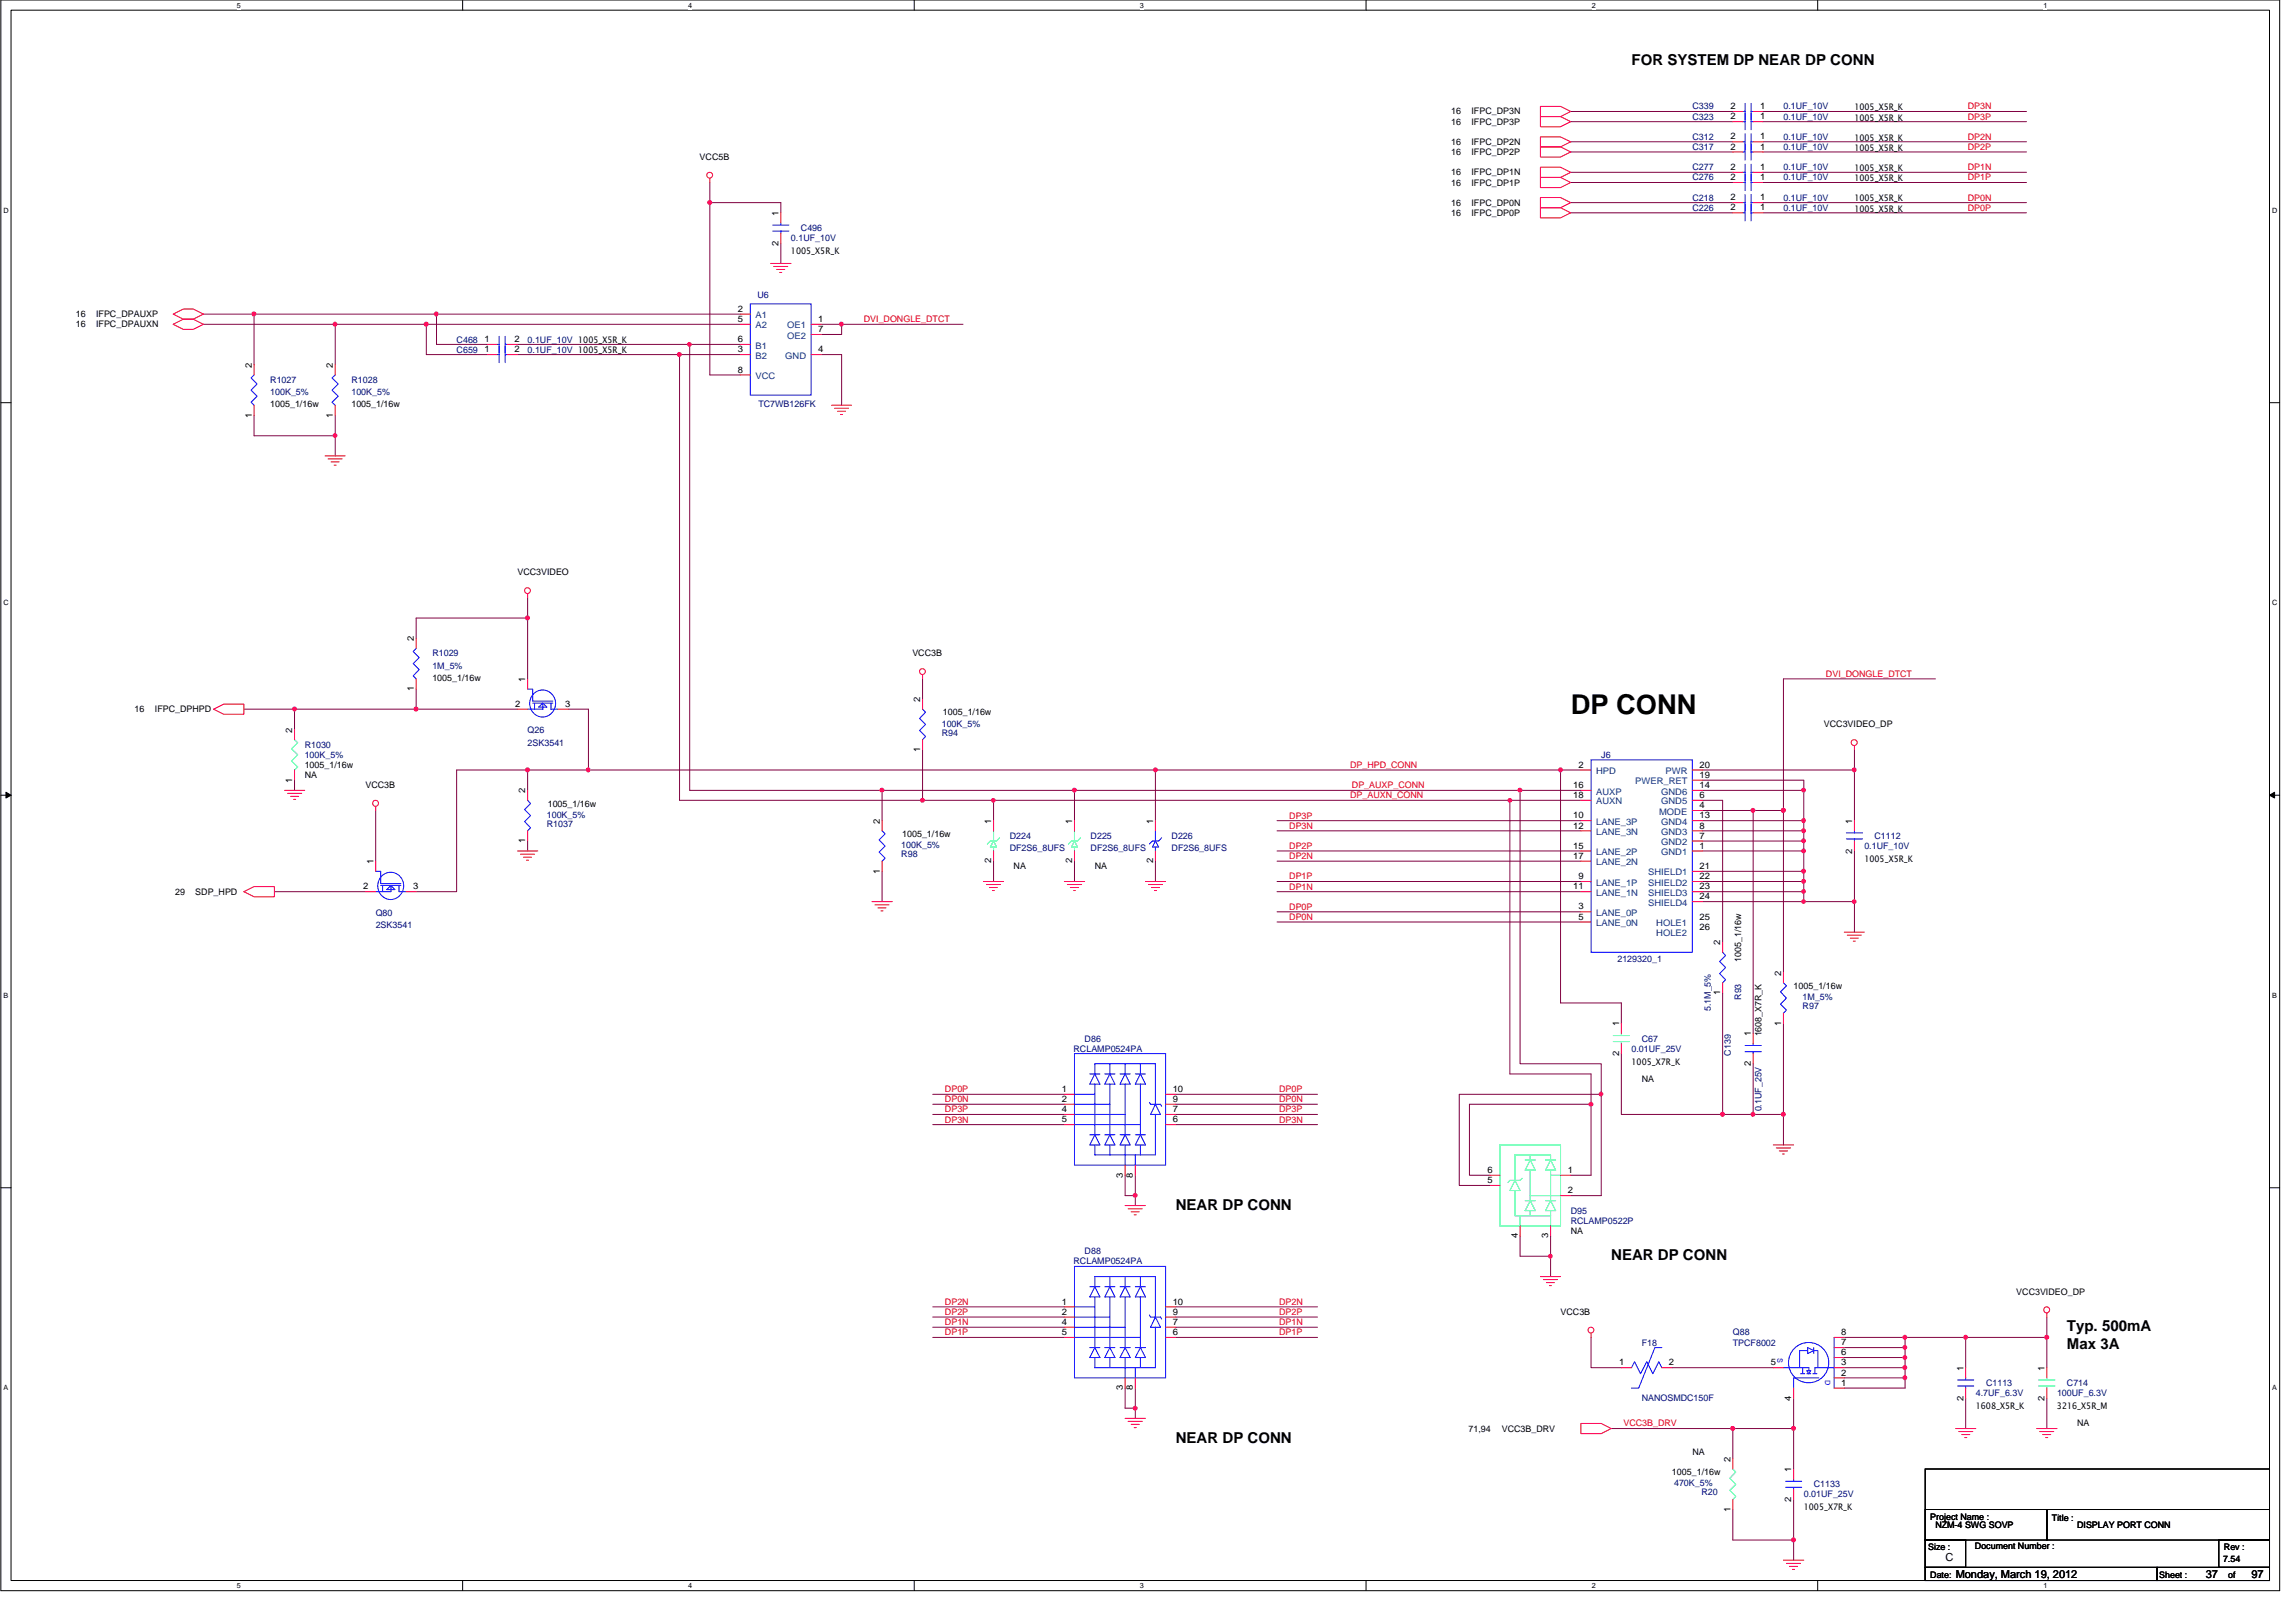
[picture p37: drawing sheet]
<svg xmlns="http://www.w3.org/2000/svg" width="420mm" height="297mm" viewBox="0 0 420 297" stroke-linecap="round" stroke-linejoin="round" font-family="sans-serif">
<defs><g id="words">
<text font-size="5" x="287.6" y="130.7">DP CONN</text>
<g font-size="2.8">
<text x="298.7" y="11.9">FOR SYSTEM DP NEAR DP CONN</text>
<text x="215.3" y="221.4">NEAR DP CONN</text>
<text x="295" y="230.7">NEAR DP CONN</text>
<text x="378.4" y="243.6">Typ. 500mA</text>
<text x="378.4" y="247">Max 3A</text>
<text x="215.3" y="264">NEAR DP CONN</text>
</g>
<g font-size="2">
<text x="356.2" y="285.6">C</text>
<text x="358" y="288.8">Monday, March 19, 2012</text>
<text x="403.8" y="288.8">37</text>
<text x="412.2" y="288.8">97</text>
</g>
<g font-size="1.7">
<text x="265.7" y="22.8">16</text>
<text x="265.7" y="21">16</text>
<text x="269.4" y="22.8">IFPC_DP3P</text>
<text x="269.4" y="21">IFPC_DP3N</text>
<text x="316.8" y="21.8">2</text>
<text x="316.8" y="20">2</text>
<text x="322.3" y="21.8">1</text>
<text x="322.3" y="20">1</text>
<text x="339.5" y="22.1">1005_X5R_K</text>
<text x="339.5" y="20.2">1005_X5R_K</text>
<text x="128.1" y="29.3">VCC5B</text>
<text x="265.7" y="28.4">16</text>
<text x="265.7" y="26.5">16</text>
<text x="269.4" y="28.4">IFPC_DP2P</text>
<text x="269.4" y="26.5">IFPC_DP2N</text>
<text x="316.8" y="25.5">2</text>
<text x="316.8" y="27.4">2</text>
<text x="322.3" y="25.5">1</text>
<text x="322.3" y="27.4">1</text>
<text x="339.5" y="25.8">1005_X5R_K</text>
<text x="339.5" y="27.6">1005_X5R_K</text>
<text x="265.7" y="34">16</text>
<text x="265.7" y="32.1">16</text>
<text x="269.4" y="34">IFPC_DP1P</text>
<text x="269.4" y="32.1">IFPC_DP1N</text>
<text x="316.8" y="33">2</text>
<text x="316.8" y="31.1">2</text>
<text x="322.3" y="33">1</text>
<text x="322.3" y="31.1">1</text>
<text x="339.5" y="33.2">1005_X5R_K</text>
<text x="339.5" y="31.3">1005_X5R_K</text>
<text x="142.5" y="39.5" transform="rotate(-90 142.5 39.5)">1</text>
<text x="265.7" y="39.5">16</text>
<text x="265.7" y="37.6">16</text>
<text x="269.4" y="39.5">IFPC_DP0P</text>
<text x="269.4" y="37.6">IFPC_DP0N</text>
<text x="316.8" y="36.7">2</text>
<text x="316.8" y="38.5">2</text>
<text x="322.3" y="36.7">1</text>
<text x="322.3" y="38.5">1</text>
<text x="339.5" y="36.9">1005_X5R_K</text>
<text x="339.5" y="38.7">1005_X5R_K</text>
<text x="142.5" y="45" transform="rotate(-90 142.5 45)">2</text>
<text x="144.8" y="46.5">1005_X5R_K</text>
<text x="13.9" y="58">16</text>
<text x="13.9" y="59.9">16</text>
<text x="17.6" y="58">IFPC_DPAUXP</text>
<text x="17.6" y="59.9">IFPC_DPAUXN</text>
<text x="135.1" y="57.1">2</text>
<text x="135.1" y="58.9">5</text>
<text x="149.8" y="58.9">1</text>
<text x="88.7" y="62.6">1</text>
<text x="88.7" y="64.5">1</text>
<text x="94.2" y="62.6">2</text>
<text x="94.2" y="64.5">2</text>
<text x="135.1" y="62.6">6</text>
<text x="135.1" y="64.5">3</text>
<text x="149.8" y="64.5">4</text>
<text x="149.8" y="60.8">7</text>
<text x="46.1" y="67.3" transform="rotate(-90 46.1 67.3)">2</text>
<text x="60.9" y="67.3" transform="rotate(-90 60.9 67.3)">2</text>
<text x="135.1" y="68.2">8</text>
<text x="46.1" y="76.5" transform="rotate(-90 46.1 76.5)">1</text>
<text x="49.5" y="74.5">1005_1/16w</text>
<text x="60.9" y="76.5" transform="rotate(-90 60.9 76.5)">1</text>
<text x="64.3" y="74.5">1005_1/16w</text>
<text x="94.7" y="105.3">VCC3VIDEO</text>
<text x="75.8" y="117.3" transform="rotate(-90 75.8 117.3)">2</text>
<text x="79.2" y="124.6">1005_1/16w</text>
<text x="96.2" y="124.8" transform="rotate(-90 96.2 124.8)">1</text>
<text x="167" y="120.1">VCC3B</text>
<text x="24.6" y="130.3">16</text>
<text x="28.4" y="130.3">IFPC_DPHPD</text>
<text x="75.8" y="126.5" transform="rotate(-90 75.8 126.5)">1</text>
<text x="94.3" y="129.4">2</text>
<text x="103.5" y="129.4">3</text>
<text x="168.5" y="128.5" transform="rotate(-90 168.5 128.5)">2</text>
<text x="172.6" y="130.9">1005_1/16w</text>
<text x="53.5" y="134.1" transform="rotate(-90 53.5 134.1)">2</text>
<text x="168.5" y="137.7" transform="rotate(-90 168.5 137.7)">1</text>
<text x="333.9" y="133.1">VCC3VIDEO_DP</text>
<text x="53.5" y="143.2" transform="rotate(-90 53.5 143.2)">1</text>
<text x="55.8" y="140.5">1005_1/16w</text>
<text x="55.8" y="142.4">NA</text>
<text x="289" y="140.5">2</text>
<text x="311.1" y="142.4">19</text>
<text x="311.1" y="140.5">20</text>
<text x="66.9" y="144.3">VCC3B</text>
<text x="96.2" y="145.2" transform="rotate(-90 96.2 145.2)">2</text>
<text x="100.3" y="147.6">1005_1/16w</text>
<text x="288" y="149.8">10</text>
<text x="288" y="146">18</text>
<text x="288" y="144.2">16</text>
<text x="311.1" y="147.9">4</text>
<text x="311.1" y="149.8">13</text>
<text x="311.1" y="146">6</text>
<text x="311.1" y="144.2">14</text>
<text x="96.2" y="154.3" transform="rotate(-90 96.2 154.3)">1</text>
<text x="161.1" y="150.7" transform="rotate(-90 161.1 150.7)">2</text>
<text x="165.2" y="153.2">1005_1/16w</text>
<text x="181.5" y="150.7" transform="rotate(-90 181.5 150.7)">1</text>
<text x="196.3" y="150.7" transform="rotate(-90 196.3 150.7)">1</text>
<text x="211.1" y="150.7" transform="rotate(-90 211.1 150.7)">1</text>
<text x="288" y="155.3">15</text>
<text x="288" y="151.6">12</text>
<text x="311.1" y="153.5">7</text>
<text x="311.1" y="151.6">8</text>
<text x="311.1" y="155.3">1</text>
<text x="339.1" y="150.7" transform="rotate(-90 339.1 150.7)">1</text>
<text x="68.4" y="158.2" transform="rotate(-90 68.4 158.2)">1</text>
<text x="161.1" y="159.9" transform="rotate(-90 161.1 159.9)">1</text>
<text x="181.5" y="158" transform="rotate(-90 181.5 158)">2</text>
<text x="185.6" y="159.1">NA</text>
<text x="196.3" y="158" transform="rotate(-90 196.3 158)">2</text>
<text x="200.4" y="159.1">NA</text>
<text x="211.1" y="158" transform="rotate(-90 211.1 158)">2</text>
<text x="288" y="157.2">17</text>
<text x="289" y="160.9">9</text>
<text x="311.1" y="160.9">22</text>
<text x="311.1" y="159">21</text>
<text x="339.1" y="156.2" transform="rotate(-90 339.1 156.2)">2</text>
<text x="341.3" y="157.8">1005_X5R_K</text>
<text x="32.1" y="163.7">29</text>
<text x="35.8" y="163.7">SDP_HPD</text>
<text x="66.5" y="162.8">2</text>
<text x="75.6" y="162.8">3</text>
<text x="288" y="162.8">11</text>
<text x="289" y="166.5">3</text>
<text x="311.1" y="164.6">24</text>
<text x="311.1" y="162.8">23</text>
<text x="289" y="168.3">5</text>
<text x="311.1" y="168.3">25</text>
<text x="311.1" y="170.2">26</text>
<text x="314.9" y="173" transform="rotate(-90 314.9 173)">2</text>
<text x="318.8" y="176" transform="rotate(-90 318.8 176)">1005_1/16w</text>
<text x="326.1" y="178.6" transform="rotate(-90 326.1 178.6)">2</text>
<text x="314.9" y="182.2" transform="rotate(-90 314.9 182.2)">1</text>
<text x="328.4" y="181">1005_1/16w</text>
<text x="296.4" y="187.8" transform="rotate(-90 296.4 187.8)">1</text>
<text x="320.5" y="189.7" transform="rotate(-90 320.5 189.7)">1</text>
<text x="322.5" y="189.7" transform="rotate(-90 322.5 189.7)">1608_X7R_K</text>
<text x="326.1" y="187.7" transform="rotate(-90 326.1 187.7)">1</text>
<text x="296.4" y="193.3" transform="rotate(-90 296.4 193.3)">2</text>
<text x="298.7" y="194.9">1005_X7R_K</text>
<text x="320.5" y="195.1" transform="rotate(-90 320.5 195.1)">2</text>
<text x="194.4" y="203.5">4</text>
<text x="194.4" y="201.7">2</text>
<text x="194.4" y="199.9">1</text>
<text x="214.7" y="203.5">7</text>
<text x="214.7" y="201.7">9</text>
<text x="214.7" y="199.9">10</text>
<text x="300.6" y="198">NA</text>
<text x="194.4" y="205.4">5</text>
<text x="214.7" y="205.4">6</text>
<text x="205.6" y="215.5" transform="rotate(-90 205.6 215.5)">3</text>
<text x="207.4" y="215.5" transform="rotate(-90 207.4 215.5)">8</text>
<text x="272.3" y="214.7">6</text>
<text x="287" y="214.7">1</text>
<text x="272.3" y="216.5">5</text>
<text x="287" y="218.4">2</text>
<text x="277.9" y="226.7" transform="rotate(-90 277.9 226.7)">4</text>
<text x="283.5" y="226.7" transform="rotate(-90 283.5 226.7)">3</text>
<text x="287.6" y="225.8">NA</text>
<text x="194.4" y="238.8">1</text>
<text x="214.7" y="238.8">10</text>
<text x="369.1" y="237">VCC3VIDEO_DP</text>
<text x="194.4" y="242.5">4</text>
<text x="194.4" y="244.3">5</text>
<text x="194.4" y="240.6">2</text>
<text x="214.7" y="242.5">7</text>
<text x="214.7" y="244.3">6</text>
<text x="214.7" y="240.6">9</text>
<text x="285.7" y="240.7">VCC3B</text>
<text x="337.1" y="244.3">8</text>
<text x="296.4" y="249.9">1</text>
<text x="305.5" y="249.9">2</text>
<text x="324.2" y="249.9">5</text>
<text x="337.1" y="246.2">7</text>
<text x="337.1" y="249.9">3</text>
<text x="337.1" y="248">6</text>
<text x="337.1" y="251.8">2</text>
<text x="359.4" y="250.9" transform="rotate(-90 359.4 250.9)">1</text>
<text x="374.3" y="250.9" transform="rotate(-90 374.3 250.9)">1</text>
<text x="205.6" y="254.5" transform="rotate(-90 205.6 254.5)">3</text>
<text x="207.4" y="254.5" transform="rotate(-90 207.4 254.5)">8</text>
<text x="327.9" y="256.3" transform="rotate(-90 327.9 256.3)">4</text>
<text x="337.1" y="253.6">1</text>
<text x="359.4" y="256.3" transform="rotate(-90 359.4 256.3)">2</text>
<text x="361.7" y="257.9">1608_X5R_K</text>
<text x="374.3" y="256.3" transform="rotate(-90 374.3 256.3)">2</text>
<text x="376.6" y="257.9">3216_X5R_M</text>
<text x="268.8" y="262">71,94</text>
<text x="274.9" y="262">VCC3B_DRV</text>
<text x="380.3" y="261.1">NA</text>
<text x="306.1" y="270">1005_1/16w</text>
<text x="309.8" y="266.3">NA</text>
<text x="316.8" y="267.5" transform="rotate(-90 316.8 267.5)">2</text>
<text x="327.9" y="269.4" transform="rotate(-90 327.9 269.4)">1</text>
<text x="327.9" y="274.9" transform="rotate(-90 327.9 274.9)">2</text>
<text x="316.8" y="276.7" transform="rotate(-90 316.8 276.7)">1</text>
<text x="330.2" y="276.4">1005_X7R_K</text>
<text x="353.4" y="278.1">Project Name :</text>
<text x="354.3" y="279.6">NZM-4 SWG SOVP</text>
<text x="375.7" y="278.3">Title :</text>
<text x="380.3" y="279.6">DISPLAY PORT CONN</text>
<text x="353" y="283.7">Size :</text>
<text x="361.6" y="283.5">Document Number :</text>
<text x="407" y="285.9">7.54</text>
<text x="407.1" y="283.7">Rev :</text>
<text x="353.4" y="288.7">Date:</text>
<text x="395.3" y="288.7">Sheet :</text>
<text x="407.9" y="288.7">of</text>
</g>
<g font-size="1.7" fill="#000080">
<text x="309.8" y="21.9">C323</text>
<text x="309.8" y="20">C339</text>
<text x="326.5" y="21.9">0.1UF_10V</text>
<text x="326.5" y="20">0.1UF_10V</text>
<text x="309.8" y="25.6">C312</text>
<text x="309.8" y="27.4">C317</text>
<text x="326.5" y="25.6">0.1UF_10V</text>
<text x="326.5" y="27.4">0.1UF_10V</text>
<text x="309.8" y="33">C276</text>
<text x="309.8" y="31.2">C277</text>
<text x="326.5" y="33">0.1UF_10V</text>
<text x="326.5" y="31.2">0.1UF_10V</text>
<text x="309.8" y="36.7">C218</text>
<text x="309.8" y="38.6">C226</text>
<text x="326.5" y="36.7">0.1UF_10V</text>
<text x="326.5" y="38.6">0.1UF_10V</text>
<text x="144.8" y="44.2">0.1UF_10V</text>
<text x="146.6" y="42.3">C496</text>
<text x="138.7" y="54.5">U6</text>
<text x="83.6" y="62.7">C468</text>
<text x="83.6" y="64.5">C659</text>
<text x="96.6" y="62.7">0.1UF_10V 1005_X5R_K</text>
<text x="96.6" y="64.5">0.1UF_10V 1005_X5R_K</text>
<text x="49.5" y="70.1">R1027</text>
<text x="64.3" y="70.1">R1028</text>
<text x="49.5" y="72.3">100K_5%</text>
<text x="64.3" y="72.3">100K_5%</text>
<text x="138.8" y="74.5">TC7WB126FK</text>
<text x="79.2" y="120.1">R1029</text>
<text x="79.2" y="122.4">1M_5%</text>
<text x="55.8" y="136.9">R1030</text>
<text x="96.6" y="134.2">Q26</text>
<text x="96.6" y="136.5">2SK3541</text>
<text x="172.4" y="134.6">R94</text>
<text x="172.4" y="133">100K_5%</text>
<text x="55.8" y="138.7">100K_5%</text>
<text x="293.1" y="138.7">J6</text>
<text x="100.1" y="149.6">100K_5%</text>
<text x="100.1" y="151.3">R1037</text>
<text x="165" y="155.2">100K_5%</text>
<text x="184.9" y="153.5">D224</text>
<text x="184.9" y="155.7">DF2S6_8UFS</text>
<text x="199.7" y="153.5">D225</text>
<text x="199.7" y="155.7">DF2S6_8UFS</text>
<text x="214.5" y="153.5">D226</text>
<text x="214.5" y="155.7">DF2S6_8UFS</text>
<text x="341.3" y="155.4">0.1UF_10V</text>
<text x="343.2" y="153.5">C1112</text>
<text x="165" y="156.9">R98</text>
<text x="68.8" y="167.6">Q80</text>
<text x="68.8" y="169.8">2SK3541</text>
<text x="296.1" y="176">2129320_1</text>
<text x="313.2" y="185" transform="rotate(-90 313.2 185)">5.1M_5%</text>
<text x="318.8" y="183" transform="rotate(-90 318.8 183)">R93</text>
<text x="330" y="184.7">R97</text>
<text x="330" y="183">1M_5%</text>
<text x="198.6" y="190.6">D86</text>
<text x="300.6" y="190.6">C67</text>
<text x="196.5" y="192.5">RCLAMP0524PA</text>
<text x="298.7" y="192.5">0.01UF_25V</text>
<text x="316.9" y="193.2" transform="rotate(-90 316.9 193.2)">C139</text>
<text x="322.5" y="203.4" transform="rotate(-90 322.5 203.4)">0.1UF_25V</text>
<text x="287.6" y="222.1">D95</text>
<text x="287.6" y="224">RCLAMP0522P</text>
<text x="196.5" y="231.4">RCLAMP0524PA</text>
<text x="198.6" y="229.6">D88</text>
<text x="317.2" y="244.4">Q88</text>
<text x="300.6" y="246.3">F18</text>
<text x="317.2" y="246.3">TPCF8002</text>
<text x="300.6" y="256.5">NANOSMDC150F</text>
<text x="361.7" y="255.5">4.7UF_6.3V</text>
<text x="363.6" y="253.7">C1113</text>
<text x="376.6" y="255.5">100UF_6.3V</text>
<text x="378.4" y="253.7">C714</text>
<text x="306.5" y="272">470K_5%</text>
<text x="311.5" y="273.7">R20</text>
<text x="330.2" y="274.1">0.01UF_25V</text>
<text x="332.1" y="272.2">C1133</text>
</g>
<g font-size="1.7" fill="#f00">
<text x="360.2" y="20">DP3N</text>
<text x="360.2" y="21.9">DP3P</text>
<text x="360.2" y="25.6">DP2N</text>
<text x="360.2" y="27.4">DP2P</text>
<text x="360.2" y="31.2">DP1N</text>
<text x="360.2" y="33">DP1P</text>
<text x="360.2" y="36.7">DP0N</text>
<text x="360.2" y="38.6">DP0P</text>
<text x="158.1" y="59">DVI_DONGLE_DTCT</text>
<text x="334.3" y="123.9">DVI_DONGLE_DTCT</text>
<text x="247.2" y="140.5">DP_HPD_CONN</text>
<text x="236" y="149.8">DP3P</text>
<text x="247.2" y="146.1">DP_AUXN_CONN</text>
<text x="247.5" y="144.3">DP_AUXP_CONN</text>
<text x="236" y="155.4">DP2P</text>
<text x="236" y="151.7">DP3N</text>
<text x="236" y="161">DP1P</text>
<text x="236" y="157.2">DP2N</text>
<text x="236" y="166.5">DP0P</text>
<text x="236" y="162.8">DP1N</text>
<text x="236" y="168.4">DP0N</text>
<text x="173" y="201.7">DP0N</text>
<text x="173" y="199.9">DP0P</text>
<text x="173" y="203.6">DP3P</text>
<text x="234.2" y="203.6">DP3P</text>
<text x="234.2" y="201.7">DP0N</text>
<text x="234.2" y="199.9">DP0P</text>
<text x="173" y="205.4">DP3N</text>
<text x="234.2" y="205.4">DP3N</text>
<text x="173" y="238.8">DP2N</text>
<text x="234.2" y="238.8">DP2N</text>
<text x="173" y="240.7">DP2P</text>
<text x="173" y="242.5">DP1N</text>
<text x="173" y="244.4">DP1P</text>
<text x="234.2" y="242.5">DP1N</text>
<text x="234.2" y="244.4">DP1P</text>
<text x="234.2" y="240.7">DP2P</text>
<text x="297.2" y="261.1">VCC3B_DRV</text>
</g>
<g font-size="1.7" fill="#004080">
<text x="138.3" y="58.3">A1</text>
<text x="138.3" y="60.1">A2</text>
<text x="138.3" y="63.8">B1</text>
<text x="138.3" y="65.7">B2</text>
<text x="143.8" y="65.7">GND</text>
<text x="144.1" y="60.1">OE1</text>
<text x="144.1" y="62">OE2</text>
<text x="138.3" y="69.4">VCC</text>
<text x="292.2" y="141.7">HPD</text>
<text x="299.4" y="143.6">PWER_RET</text>
<text x="304.9" y="141.7">PWR</text>
<text x="292.2" y="147.2">AUXN</text>
<text x="292.2" y="145.4">AUXP</text>
<text x="303.7" y="149.1">MODE</text>
<text x="304.1" y="147.2">GND5</text>
<text x="304.1" y="145.4">GND6</text>
<text x="292.2" y="152.8">LANE_3N</text>
<text x="292.2" y="151">LANE_3P</text>
<text x="304.1" y="154.7">GND2</text>
<text x="304.1" y="151">GND4</text>
<text x="304.1" y="152.8">GND3</text>
<text x="292.2" y="158.4">LANE_2N</text>
<text x="292.2" y="156.5">LANE_2P</text>
<text x="301.7" y="160.2">SHIELD1</text>
<text x="304.1" y="156.5">GND1</text>
<text x="292.2" y="167.6">LANE_0P</text>
<text x="292.2" y="164">LANE_1N</text>
<text x="292.2" y="162.1">LANE_1P</text>
<text x="301.7" y="165.8">SHIELD4</text>
<text x="301.7" y="164">SHIELD3</text>
<text x="301.7" y="162.1">SHIELD2</text>
<text x="292.2" y="169.5">LANE_0N</text>
<text x="303.2" y="169.5">HOLE1</text>
<text x="303.2" y="171.4">HOLE2</text>
</g>
<g font-size="1.3">
<text x="43.3" y="1.4">5</text>
<text x="126" y="1.4">4</text>
<text x="208.7" y="1.4">3</text>
<text x="291.4" y="1.4">2</text>
<text x="374.1" y="1.4">1</text>
<text x=".6" y="38.9">D</text>
<text x="416" y="38.9">D</text>
<text x=".6" y="110.8">C</text>
<text x="416" y="110.8">C</text>
<text x=".6" y="182.6">B</text>
<text x="416" y="182.6">B</text>
<text x=".6" y="254.5">A</text>
<text x="416" y="254.5">A</text>
<text x="43.3" y="290.7">5</text>
<text x="126" y="290.7">4</text>
<text x="208.7" y="290.7">3</text>
<text x="291.4" y="290.7">2</text>
<text x="374.1" y="290.7">1</text>
</g>
<g font-size="1.3" fill="#00f">
<text x="325.4" y="248.5" transform="rotate(90 325.4 248.5)">S</text>
<text x="334.2" y="252.6" transform="rotate(90 334.2 252.6)">D</text>
</g>
</g></defs>
<path d="M.2 0h417.2v291.1h-417.2zM2 1.9h413.5v287.4h-413.5z" fill="none" stroke="#000" stroke-width=".18"/>
<g fill="#fff">
<path d="M43.3 .2h.8v1.5h-.8z"/>
<path d="M43.3 289.5h.8v1.5h-.8z"/>
</g>
<path d="M84.7 0v1.9M84.7 289.3v1.8" fill="none" stroke="#000" stroke-width=".18"/>
<g fill="#fff">
<path d="M126 .2h.7v1.5h-.7z"/>
<path d="M126 289.5h.7v1.5h-.7z"/>
</g>
<path d="M167.4 0v1.9M167.4 289.3v1.8" fill="none" stroke="#000" stroke-width=".18"/>
<g fill="#fff">
<path d="M208.7 .2h.7v1.5h-.7z"/>
<path d="M208.7 289.5h.7v1.5h-.7z"/>
</g>
<path d="M250.1 0v1.9M250.1 289.3v1.8" fill="none" stroke="#000" stroke-width=".18"/>
<g fill="#fff">
<path d="M291.4 .2h.7v1.5h-.7z"/>
<path d="M291.4 289.5h.7v1.5h-.7z"/>
</g>
<path d="M332.8 0v1.9M332.8 289.3v1.8" fill="none" stroke="#000" stroke-width=".18"/>
<g fill="#fff">
<path d="M374.1 .2h.7v1.5h-.7z"/>
<path d="M374.1 289.5h.7v1.5h-.7z"/>
<path d="M.6 37.8h1v1.4h-1z"/>
<path d="M416 37.8h.9v1.4h-.9z"/>
<path d="M.6 109.6h1v1.5h-1z"/>
<path d="M416 109.6h.9v1.5h-.9z"/>
</g>
<path d="M.2 73.7h1.8M415.5 73.7h1.9" fill="none" stroke="#000" stroke-width=".18"/>
<g fill="#fff">
<path d="M.6 181.4h.9v1.5h-.9z"/>
<path d="M416 181.4h.8v1.5h-.8z"/>
</g>
<path d="M.2 145.5h1.8M415.5 145.5h1.9" fill="none" stroke="#000" stroke-width=".18"/>
<path d="M1.1 145l.9 .5-.9 .5zM415.5 145.5l.9-.5v1z" fill="#000" stroke="#000" stroke-width=".18"/>
<g fill="#fff">
<path d="M.6 253.3h.8v1.5h-.8z"/>
<path d="M416 253.3h.8v1.5h-.8z"/>
</g>
<path d="M.2 217.4h1.8M415.5 217.4h1.9M352.5 276.3h22.2v5.6h-22.2zM352.5 268.9h63v20.4h-63zM374.7 276.3h40.8v5.6h-40.8zM352.5 281.9h7.4v5h-7.4zM352.5 286.9h42.4v2.4h-42.4zM394.9 286.9h20.6v2.4h-20.6zM406.2 281.9h9.3v5h-9.3z" fill="none" stroke="#000" stroke-width=".18"/>
<g fill="none" stroke="#800040" stroke-width=".18">
<path d="M130 37.1v31.5h5.5M130 37.1h12.9v1.8M130 33.4v3.7M287.6 20.4h29.6M287.6 22.3h29.6M287.6 27.8h29.6M287.6 26h29.6M287.6 33.4h29.6M287.6 31.5h29.6M287.6 38.9h29.6M287.6 37.1h29.6M322.8 37.1h48.2"/>
<path d="M322.8 38.9h48.2M322.8 31.5h48.2M322.8 33.4h48.2M322.8 26h48.2M322.8 27.8h48.2M322.8 20.4h48.2M322.8 22.3h48.2M37.2 59.4h24.2v7.4M37.2 57.5h9.3v9.3M46.5 57.5h33.4M61.4 59.4h16.7M78.1 59.4v5.5h11.1"/>
<path d="M78.1 59.4h57.4M79.9 57.5v5.5h9.3M79.9 57.5h55.6M142.9 44.5v3.7M150.4 59.4h3.7M154.1 59.4h22.2M154.1 59.4v1.8h-3.7M46.5 76v3.8h14.9M61.4 79.8v3.6M61.4 76v3.8M94.7 63h31.6v81.7h35.2v5.5M94.7 64.9h29.7"/>
<path d="M124.4 64.9h11.1M124.4 64.9v81.6h44.5v-9.3M126.3 63h9.2M150.4 64.9h3.7v9.3M96.6 113.1v11.1M96.6 113.1h-20.4v3.7M96.6 109.4v3.7M44.7 129.8h9.2v3.7M53.9 129.8h22.3M76.2 126.1v3.7M76.2 129.8h18.5M104 129.8h3.7v11.1"/>
<path d="M168.9 124.2v3.7M339.5 137.2v3.7M354.3 124.2h-27.8v24.1M53.9 142.8v1.9M68.8 148.3v9.3M96.6 140.9h11.1M96.6 140.9v3.8M96.6 153.9v1.8M96.6 140.9h-13v22.3h-7.4M107.7 140.9h103.8v9.3M161.5 144.7h35.2M161.5 159.5v5.5"/>
<path d="M168.9 146.5h13M181.9 146.5v3.7M181.9 157.6v3.7M181.9 146.5h94.5M196.7 157.6v3.7M196.7 144.7v5.5M196.7 144.7h81.6M211.5 157.6v3.7M211.5 140.9h74.2M233.8 155.7h55.6M233.8 157.6h55.6M233.8 152.1h55.6"/>
<path d="M233.8 150.2h55.6M276.4 146.5v50.1h14.9v5.5M276.4 146.5h13M278.3 144.7v50h14.8v5.6M278.3 144.7h11.1M285.7 140.9h3.7M285.7 140.9v42.7h11.1v3.7M311.7 148.3h9.3M311.7 140.9h27.8M311.7 142.8h18.5v1.9h-18.5M311.7 159.5h18.5M311.7 153.9h18.5"/>
<path d="M311.7 150.2h18.5M311.7 155.7h18.5M311.7 152.1h18.5M311.7 146.5h3.7v26M321 148.3v40.8M321 148.3h5.5M326.5 148.3v29.7M330.2 144.7v5.5M330.2 159.5v1.8M330.2 155.7v3.8M330.2 152.1v1.8M330.2 153.9v1.8"/>
<path d="M330.2 150.2v1.9M339.5 140.9v9.3M339.5 155.7v9.3M50.2 163.2h16.7M233.8 166.9h55.6M233.8 168.7h55.6M233.8 161.3h55.6M233.8 163.2h55.6M311.7 161.3h18.5M311.7 163.2h18.5M311.7 165h18.5M330.2 165h9.3"/>
<path d="M330.2 163.2v1.8M330.2 161.3v1.9M339.5 165v5.6M296.8 192.8v11.2h18.6M315.4 181.7v22.3M321 194.7v9.3M326.5 187.3v16.7M170.8 202.1h24M170.8 200.3h24M170.8 204h24M170.8 205.8h24M206 215.1v3.7h1.8"/>
<path d="M207.8 218.8v1.8M207.8 215.1v3.7M215.3 205.8h25.9M215.3 204h25.9M215.3 202.1h25.9M215.3 200.3h25.9M291.3 202.1h-22.3v13h3.7M291.3 202.1v13h-3.7M293.1 200.3h-25.9v16.7h5.5M293.1 200.3v18.5h-5.5M315.4 204h5.6M321 204h5.5"/>
<path d="M326.5 204v5.5M170.8 239.2h24M215.3 239.2h25.9M278.3 226.2v3.7h5.6M283.9 229.9v3.7M283.9 226.2v3.7M170.8 241h24M170.8 242.9h24M170.8 244.8h24M206 254v3.7h1.8v1.9M207.8 254v3.7M215.3 242.9h25.9"/>
<path d="M215.3 244.8h25.9M215.3 241h25.9M291.3 244.8v5.5h5.5M306.1 250.3h18.5M328.4 255.9v5.6M337.6 244.8h11.2M337.6 246.6h11.2M337.6 248.5h11.2M337.6 250.3h11.2M337.6 252.2h11.2M348.8 246.6v1.9M348.8 248.5v1.8"/>
<path d="M348.8 250.3v1.9M348.8 252.2v1.8h-11.2M348.8 244.8v1.8M348.8 244.8h11.1M359.9 244.8h14.8M359.9 244.8v5.5M359.9 255.9v5.6M374.7 241v3.8M374.7 244.8v5.5M374.7 255.9v5.6M295 261.5h22.2v5.5M317.2 261.5h11.2"/>
<path d="M317.2 276.3v5.6h11.2M328.4 261.5v7.4M328.4 274.4v7.5M328.4 281.9v3.6"/>
</g>
<g fill="#f0f" stroke="#f0f" stroke-width=".18">
<circle cx="154" cy="59.3" r=".35"/>
<circle cx="129.9" cy="37.1" r=".37"/>
<circle cx="348.7" cy="246.6" r=".34"/>
<circle cx="348.7" cy="248.4" r=".34"/>
<circle cx="348.7" cy="252.2" r=".35"/>
<circle cx="348.7" cy="250.3" r=".35"/>
<circle cx="348.7" cy="244.7" r=".35"/>
<circle cx="374.7" cy="244.7" r=".37"/>
<circle cx="359.8" cy="244.7" r=".35"/>
<circle cx="328.3" cy="261.4" r=".37"/>
<circle cx="317.2" cy="261.4" r=".37"/>
<circle cx="328.3" cy="281.8" r=".37"/>
<circle cx="330.2" cy="144.6" r=".34"/>
<circle cx="330.2" cy="159.4" r=".35"/>
<circle cx="330.2" cy="163.1" r=".34"/>
<circle cx="330.2" cy="165" r=".34"/>
<circle cx="326.5" cy="148.3" r=".37"/>
<circle cx="320.9" cy="148.3" r=".35"/>
<circle cx="330.2" cy="153.9" r=".34"/>
<circle cx="339.4" cy="140.9" r=".35"/>
<circle cx="339.5" cy="165" r=".34"/>
<circle cx="285.7" cy="140.9" r=".35"/>
<circle cx="326.5" cy="203.9" r=".37"/>
<circle cx="320.9" cy="203.9" r=".35"/>
<circle cx="315.3" cy="203.9" r=".37"/>
<circle cx="330.2" cy="161.3" r=".35"/>
<circle cx="211.5" cy="140.9" r=".35"/>
<circle cx="207.8" cy="218.8" r=".36"/>
<circle cx="207.8" cy="257.7" r=".36"/>
<circle cx="283.8" cy="229.9" r=".34"/>
<circle cx="291.3" cy="202.1" r=".36"/>
<circle cx="293.1" cy="200.2" r=".34"/>
<circle cx="276.4" cy="146.5" r=".34"/>
<circle cx="278.3" cy="144.6" r=".36"/>
<circle cx="61.3" cy="79.7" r=".34"/>
<circle cx="126.2" cy="63" r=".34"/>
<circle cx="79.9" cy="57.5" r=".35"/>
<circle cx="46.5" cy="57.5" r=".37"/>
<circle cx="78" cy="59.3" r=".37"/>
<circle cx="61.3" cy="59.3" r=".35"/>
<circle cx="96.6" cy="140.9" r=".37"/>
<circle cx="76.2" cy="129.8" r=".37"/>
<circle cx="96.6" cy="113.1" r=".37"/>
<circle cx="53.9" cy="129.8" r=".35"/>
<circle cx="181.8" cy="146.5" r=".34"/>
<circle cx="168.9" cy="146.5" r=".36"/>
<circle cx="196.7" cy="144.6" r=".36"/>
<circle cx="161.5" cy="144.6" r=".36"/>
<circle cx="107.7" cy="140.9" r=".35"/>
<circle cx="124.4" cy="64.9" r=".37"/>
<circle cx="330.2" cy="155.7" r=".34"/>
<circle cx="330.2" cy="152" r=".35"/>
<circle cx="330.2" cy="150.2" r=".35"/>
</g>
<g fill="none" stroke="#f00" stroke-width=".18">
<path d="M282 19.5h3.7l1.9 .9-1.9 .9h-3.7zM130 32.6v.8M142.9 38.9v1.9M282 21.3h3.7l1.9 1-1.9 .9h-3.7zM282 26.9h3.7l1.9 .9-1.9 .9h-3.7zM282 25.1h3.7l1.9 .9-1.9 .9h-3.7zM282 32.5h3.7l1.9 .9-1.9 .9h-3.7zM282 30.6h3.7l1.9 .9-1.9 1h-3.7zM282 38h3.7l1.9 .9-1.9 1h-3.7zM282 36.2h3.7l1.9 .9-1.9 .9h-3.7zM317.2 26h1.9M317.2 22.3h1.9"/>
<path d="M317.2 20.4h1.9M317.2 37.1h1.9M317.2 27.8h1.9M317.2 38.9h1.9M317.2 33.4h1.9M317.2 31.5h1.9M321 26h1.8M321 22.3h1.8M321 20.4h1.8M321 37.1h1.8M321 27.8h1.8M321 38.9h1.8"/>
<path d="M321 33.4h1.8M321 31.5h1.8M31.7 57.5l1.9-.9h1.8l1.8 .9-1.8 .9h-1.8zM31.7 59.4l1.9-1h1.8l1.8 1-1.8 .9h-1.8zM135.5 57.5h1.9M135.5 59.4h1.9M141.1 48.2h3.7M141.6 48.8h2.6M142.2 49.3h1.5M142.7 49.9h.4M142.9 42.7v1.8M148.5 59.4h1.9"/>
<path d="M46.5 74.2v1.8M46.5 66.8v1.8M61.4 74.2v1.8M61.4 66.8v1.8M89.2 63h1.8M89.2 64.9h1.8M92.9 63h1.8M92.9 64.9h1.8M135.5 63h1.9M135.5 64.9h1.9M135.5 68.6h1.9M148.5 61.2h1.9"/>
<path d="M148.5 64.9h1.9M152.2 74.2h3.7M152.8 74.7h2.6M153.3 75.3h1.5M153.9 75.9h.4M59.5 83.4h3.7M60.1 84h2.5M60.6 84.5h1.5M61.2 85.1h.3M76.2 116.8v1.9M96.6 108.7v.7M39.1 129.8l1.9-.9h3.7v1.8h-3.7z"/>
<path d="M53.9 133.5v1.9M76.2 124.2v1.9M94.7 129.8h1.9M96.6 124.2v1.9M102.1 129.8h1.9M168.9 123.5v.7M168.9 135.4v1.8M168.9 127.9v1.9M339.5 136.5v.7M52.1 144.7h3.7M52.7 145.2h2.5M53.2 145.8h1.5"/>
<path d="M53.8 146.3h.3M53.9 140.9v1.9M68.8 147.6v.7M68.8 157.6v1.9M94.7 155.7h3.8M95.3 156.3h2.6M95.8 156.9h1.5M96.4 157.4h.4M96.6 152.1v1.8M96.6 144.7v1.8M161.5 157.6v1.9M161.5 150.2v1.9"/>
<path d="M181.9 150.2v1.9M181.9 155.7v1.9M196.7 150.2v1.9M196.7 155.7v1.9M211.5 150.2v1.9M211.5 155.7v1.9M289.4 157.6h1.9M289.4 155.7h1.9M289.4 152.1h1.9M289.4 150.2h1.9M289.4 146.5h1.9M289.4 144.7h1.9"/>
<path d="M289.4 140.9h1.9M309.8 159.5h1.9M309.8 153.9h1.9M309.8 150.2h1.9M309.8 148.3h1.9M309.8 146.5h1.9M309.8 142.8h1.9M309.8 140.9h1.9M309.8 144.7h1.9M309.8 152.1h1.9M309.8 155.7h1.9M339.5 150.2v1.9"/>
<path d="M339.5 153.9v1.8M44.7 163.2l1.8-.9h3.7v1.8h-3.7zM66.9 163.2h1.9M74.3 163.2h1.9M159.6 165h3.8M160.2 165.6h2.6M160.7 166.2h1.5M161.3 166.7h.4M180 161.3h3.7M180.6 161.9h2.6M181.1 162.4h1.5M181.7 163h.4"/>
<path d="M194.8 161.3h3.8M195.4 161.9h2.6M195.9 162.4h1.6M196.5 163h.4M209.7 161.3h3.7M210.3 161.9h2.5M210.8 162.4h1.5M211.4 163h.3M289.4 168.7h1.9M289.4 166.9h1.9M289.4 163.2h1.9M289.4 161.3h1.9"/>
<path d="M309.8 165h1.9M309.8 163.2h1.9M309.8 161.3h1.9M309.8 168.7h.1M309.8 170.6h.1M315.4 179.9v1.8M315.4 172.5v1.8M326.5 178v1.9M337.6 170.6h3.7M338.2 171.2h2.6M338.7 171.7h1.5M339.3 172.3h.4"/>
<path d="M296.8 187.3v1.8M296.8 191v1.8M321 189.1v1.9M321 192.8v1.9M326.5 185.4v1.9M194.8 204h1.9M194.8 205.8h1.9M194.8 202.1h1.9M194.8 200.3h1.9M206 213.2v1.9M207.8 213.2v1.9M213.4 204h1.9"/>
<path d="M213.4 205.8h1.9M213.4 202.1h1.9M213.4 200.3h1.9M272.7 215.1h1.9M272.7 217h1.9M285.7 215.1h1.9M285.7 218.8h1.9M324.6 209.5h3.8M325.2 210.1h2.6M325.7 210.7h1.6M326.3 211.2h.4M194.8 239.2h1.9"/>
<path d="M206 220.6h3.7M206.5 221.2h2.6M207.1 221.8h1.5M207.6 222.3h.4M213.4 239.2h1.9M278.3 224.4v1.8M282 233.6h3.7M282.6 234.2h2.5M283.1 234.7h1.5M283.7 235.3h.3M283.9 224.4v1.8M194.8 242.9h1.9"/>
<path d="M194.8 244.8h1.9M194.8 241h1.9M206 259.6h3.7M206 252.2v1.8M207.8 252.2v1.8M213.4 242.9h1.9M213.4 244.8h1.9M213.4 241h1.9M291.3 244v.8M296.8 250.3h1.9M304.2 250.3h1.9M324.6 250.3h1.9"/>
<path d="M328.4 254v1.9M335.8 244.8h1.8M335.8 246.6h1.8M335.8 250.3h1.8M335.8 248.5h1.8M335.8 252.2h1.8M335.8 254h1.8M359.9 250.3v1.9M359.9 254v1.9M374.7 240.3v.7M374.7 250.3v1.9M374.7 254v1.9"/>
<path d="M206.5 260.1h2.6M207.1 260.7h1.5M207.6 261.3h.4M289.4 260.5h3.7l1.9 1-1.9 .9h-3.7zM317.2 274.4v1.9M317.2 267v1.9M328.4 268.9v1.8M328.4 272.6v1.8M358 261.5h3.7M358.6 262h2.6M359.1 262.6h1.5M359.7 263.1h.4"/>
<path d="M372.9 261.5h3.7M373.4 262h2.6M374 262.6h1.4M374.5 263.1h.4M326.5 285.5h3.7M327.1 286.1h2.5M327.6 286.7h1.5M328.2 287.2h.3"/>
<circle cx="129.9" cy="32.1" r=".54"/>
<circle cx="96.6" cy="108.1" r=".54"/>
<circle cx="168.9" cy="122.9" r=".54"/>
<circle cx="339.5" cy="135.9" r=".55"/>
<circle cx="68.7" cy="147" r=".55"/>
<circle cx="374.7" cy="239.7" r=".55"/>
<circle cx="291.3" cy="243.4" r=".54"/>
</g>
<g fill="none" stroke="#00f" stroke-width=".18">
<path d="M319.5 18.9v3M320.6 18.9v3M319.1 26h.4M319.1 22.3h.4M319.1 20.4h.4M319.1 37.1h.4M319.1 27.8h.4M319.1 38.9h.4M319.1 33.4h.4M319.1 31.5h.4M319.5 24.5v2.9M319.5 20.8v2.9"/>
<path d="M319.5 35.6v3M319.5 26.3v3M319.5 37.5v2.9M319.5 31.9v3M319.5 30.1v2.9M320.6 26h.4M320.6 22.3h.4M320.6 20.4h.4M320.6 37.1h.4M320.6 27.8h.4M320.6 38.9h.4M320.6 33.4h.4"/>
<path d="M320.6 31.5h.4M320.6 24.5v2.9M320.6 20.8v2.9M320.6 35.6v3M320.6 26.3v3M320.6 37.5v2.9M320.6 31.9v3M320.6 30.1v2.9M137.4 55.6h11.1v16.7h-11.1zM141.5 42.3h2.9M141.5 41.2h2.9M142.9 40.8v.4"/>
<path d="M142.9 42.3v.4M46.5 68.6l-.5 .6 1.1 1.1-1.1 1.1 1.1 1.1-1.1 1.1 .5 .6M61.4 68.6l-.6 .6 1.1 1.1-1.1 1.1 1.1 1.1-1.1 1.1 .6 .6M91 63h.4M91 64.9h.4M91.4 61.6v2.9M91.4 63.4v3M92.5 63h.4M92.5 64.9h.4M92.5 61.6v2.9M92.5 63.4v3M76.2 118.7l-.6 .6 1.1 1.1-1.1 1.1 1.1 1.1-1.1 1.1 .6 .5"/>
<path d="M96.6 126.1h.9v2.2h3.7M97.5 128.7h3.7M97.9 126.8a2.41 2.41 0 0 1 3.2 .3 2.41 2.41 0 0 1 0 3.3 2.41 2.41 0 0 1-3.2 .3 2.54 2.54 0 0 1 0-3.9zM97.9 128.7v1.1M98.6 129.4l.8-.7 .7 .7zM99.4 128.7v1.1h-2.8M100.9 128.7v1.1h1.2M168.9 129.8l.5 .5-1.1 1.2 1.1 1.1-1.1 1.1 1.1 1.1-.5 .6M291.3 139.1h18.5v35.2h-18.5zM68.8 159.5h.9v2.2h3.7M96.6 146.5l.5 .6-1.1 1.1 1.1 1.1-1.1 1.1 1.1 1.1-.5 .6M161.5 152.1l.5 .5-1.1 1.1 1.1 1.2-1.1 1.1 1.1 1.1-.5 .5"/>
<path d="M211.5 155v.7M211.5 152.1v1.8M211.5 153.9l.6 1.1h-1.1zM212.7 153.3l-.6 .6h-1.1l-.6 .6M338 153.5h3M338 152.4h3M339.5 152.1v.3M339.5 153.5v.4M69.7 162.1h3.7M70 160.2a2.42 2.42 0 0 1 3.3 .3 2.42 2.42 0 0 1 0 3.3 2.42 2.42 0 0 1-3.3 .3 2.58 2.58 0 0 1 0-3.9zM70.1 162.1v1.1M71.6 162.1v1.1h-2.8"/>
<path d="M71.6 162.1l.7 .7h-1.5zM73.1 162.1v1.1h1.2M315.4 174.3l.5 .6-1.1 1.1 1.1 1.1-1.1 1.1 1.1 1.1-.5 .6M326.5 179.9l.6 .5-1.1 1.1 1.1 1.2-1.1 1.1 1.1 1.1-.6 .5M196.7 192.8h16.7v20.4h-16.7zM199.5 196.6h1.9M200.4 196.6l1 1.8h-1.9zM200.4 196.6v-1.9h11.1v7.4M200.4 198.4v9.3M202.3 196.6h1.8M203.2 196.6l.9 1.8h-1.8zM203.2 198.4v9.3"/>
<path d="M203.2 194.7v1.9M205.1 196.6h1.8M206 196.6l.9 1.8h-1.8zM206 198.4v9.3M206 194.7v1.9M207.8 196.6h1.9M208.8 198.4v9.3M208.8 194.7v1.9M208.8 196.6l.9 1.8h-1.9zM319.5 191.3h2.9M319.5 192.5h2.9M321 191v.3"/>
<path d="M321 192.5v.3M196.7 200.3h3.7M196.7 202.1h6.5M196.7 204h9.3M196.7 205.8h12.1M199.5 207.7h1.9M200.4 207.7l1 1.8h-1.9zM202.3 207.7h1.8M203.2 207.7l.9 1.8h-1.8zM203.2 209.5v1.9M205.1 207.7h1.8M206 207.7l.9 1.8h-1.8z"/>
<path d="M206 209.5v3.7M207.8 207.7h1.9M207.8 211.4v1.8M208.8 207.7l.9 1.8h-1.9zM208.8 209.5v1.9M210.4 201.8l.2 .3h1.9l.2 .4M211.5 204v7.4h-11.1v-1.9M211.5 202.1l1 1.9h-1.9zM196.7 239.2h3.7M196.7 231.8h16.7v20.4h-16.7zM199.5 235.5h1.9M200.4 235.5l1 1.9h-1.9z"/>
<path d="M200.4 235.5v-1.9h11.1v7.4M200.4 237.4v9.2M202.3 235.5h1.8M203.2 235.5l.9 1.9h-1.8zM203.2 237.4v9.2M203.2 233.6v1.9M205.1 235.5h1.8M206 235.5l.9 1.9h-1.8zM206 237.4v9.2M206 233.6v1.9M207.8 235.5h1.9M208.8 237.4v9.2"/>
<path d="M208.8 233.6v1.9M208.8 235.5l.9 1.9h-1.9zM196.7 241h6.5M196.7 242.9h9.3M196.7 244.8h12.1M199.5 246.6h1.9M200.4 246.6l1 1.9h-1.9zM202.3 246.6h1.8M203.2 246.6l.9 1.9h-1.8zM203.2 248.5v1.8M205.1 246.6h1.8M206 246.6l.9 1.9h-1.8z"/>
<path d="M206 248.5v3.7M207.8 246.6h1.9M207.8 250.3v1.9M208.8 246.6l.9 1.9h-1.9zM208.8 248.5v1.8M210.4 240.7l.2 .3h1.9l.2 .4M211.5 242.9v7.4h-11.1v-1.8M211.5 241l1 1.9h-1.9zM298.7 250.3l.5-1.1 1.1 2.2 1.2-2.2 1.1 2.2 1.1-2.2 .5 1.1M304.2 246.6h-1.2l-3 7.4h-1.3M326.5 250.3h4.7v.6M329.6 251.4h.8"/>
<path d="M330 250.3v1.1M330.8 250.9h.7l-.3 .5zM330.8 251.4h.7M331 247.2h-1.5v3.1M331.9 251.4h.7M332.1 247.2l-1.1 .5v-1.1l1.1 .6h.7v3.1M332.1 246.6v1.1M333 252.2h-4.6v1.8M335.8 244.8v9.2M335.8 250.3h-3.5v1.1M358.4 252.6h2.9M358.4 253.7h2.9"/>
<path d="M359.9 252.2v.4M359.9 253.7v.3M326.9 271.1h3M326.9 272.2h3M328.4 270.7v.4M328.4 272.2v.4"/>
<circle cx="331.1" cy="249.4" r="3.7"/>
</g>
<g fill="none" stroke="#00ff80" stroke-width=".18">
<path d="M53.9 135.4l.6 .5-1.1 1.1 1.1 1.1-1.1 1.2 1.1 1.1-.6 .5M181.9 155v.7M181.9 152.1v1.8M181.9 153.9l.5 1.1h-1.1zM183 153.3l-.6 .6h-1.1l-.5 .6M196.7 155v.7M196.7 152.1v1.8M196.7 153.9l.6 1.1h-1.1zM197.8 153.3l-.5 .6h-1.1l-.6 .6M295.3 190.6h3M295.3 189.5h3M296.8 189.1v.4"/>
<path d="M296.8 190.6v.4M274.6 209.5h11.1v14.9h-11.1zM277.4 217.9v4.6h6.5M277.4 216l.9 1.9h-1.9zM278.7 215.6l-.4 .4h-1.9l-.3 .4M279.2 219.8h1.9M279.2 212.3h1.9M280.2 214.2v5.6M280.2 211.4v.9M280.2 219.8l.9 1.8h-1.9zM280.2 212.3l.9 1.9h-1.9zM280.2 218.8h5.5"/>
<path d="M282.9 212.3h1.9M282.9 219.8h1.9M283.9 214.2v5.6M283.9 212.3v-.9h-6.5v4.6M283.9 219.8l.9 1.8h-1.9zM283.9 212.3l.9 1.9h-1.9zM283.9 215.1h1.8M278.3 222.5v1.9M280.2 221.6v.9M283.9 221.6v.9M283.9 222.5v1.9M373.2 252.6h3"/>
<path d="M373.2 253.7h3M374.7 252.2v.4M374.7 253.7v.3M317.2 268.9l.6 .5-1.1 1.2 1.1 1.1-1.1 1.1 1.1 1.1-.6 .5"/>
</g>
<use href="#words"/>
</svg>
